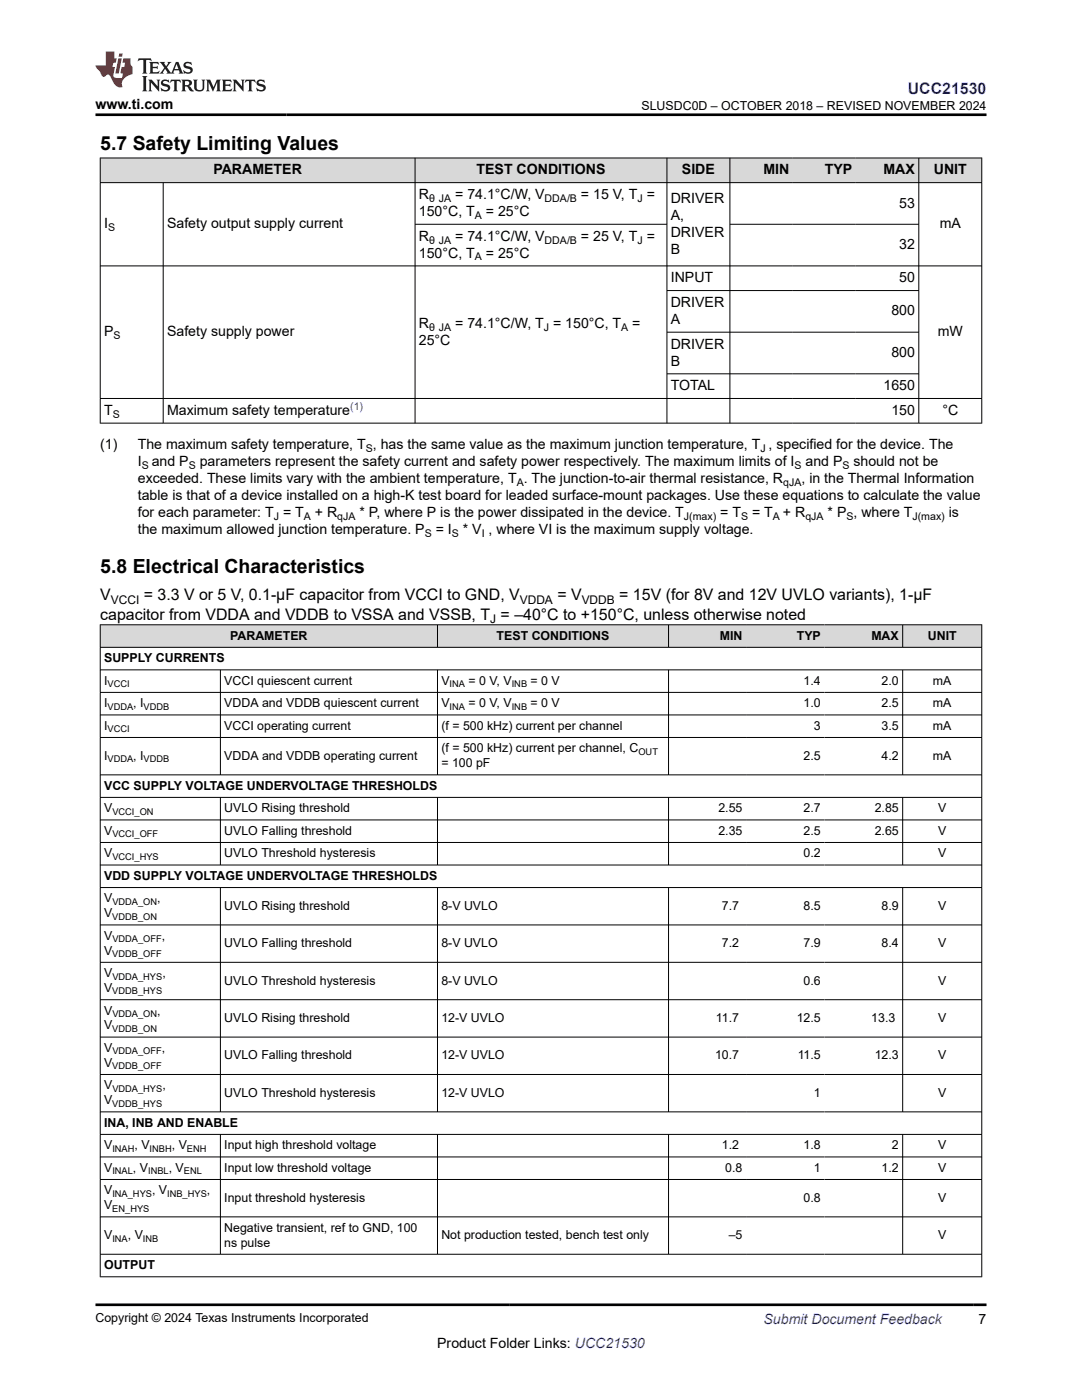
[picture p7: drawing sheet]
<svg xmlns="http://www.w3.org/2000/svg" width="216mm" height="279mm" viewBox="0 0 216 279" stroke-linecap="round" stroke-linejoin="round" font-family="sans-serif">
<defs><g id="words">
<g font-size="3.9">
<text x="20" y="29.9">5.7 Safety Limiting Values</text>
<text x="20" y="114.4">5.8 Electrical Characteristics</text>
</g>
<text font-size="3.2" fill="#00f" x="181.1" y="18.7">UCC21530</text>
<g font-size="3.2">
<text x="20" y="119.8">V</text>
<text x="28.7" y="119.8">= 3.3 V or 5 V, 0.1-µF capacitor from VCCI to GND, V</text>
<text x="111.2" y="119.8">= V</text>
<text x="123.6" y="119.8">= 15V (for 8V and 12V UVLO variants), 1-µF</text>
<text x="20" y="123.6">capacitor from VDDA and VDDB to VSSA and VSSB, T = –40°C to +150°C, unless otherwise noted</text>
</g>
<g font-size="2.8">
<text x="19" y="21.8">www.ti.com</text>
<text x="42.6" y="34.8">PARAMETER</text>
<text x="95.1" y="34.8">TEST CONDITIONS</text>
<text x="136.1" y="34.8">SIDE</text>
<text x="152.3" y="34.8">MIN</text>
<text x="164.6" y="34.8">TYP</text>
<text x="176.3" y="34.8">MAX</text>
<text x="186.3" y="34.8">UNIT</text>
<text x="83.6" y="39.7">R</text>
<text x="90.8" y="39.7">= 74.1°C/W, V</text>
<text x="115.9" y="39.7">= 15 V, T =</text>
<text x="133.8" y="40.5">DRIVER</text>
<text x="179.4" y="41.4">53</text>
<text x="20.8" y="45.6">I</text>
<text x="33.3" y="45.6">Safety output supply current</text>
<text x="83.6" y="43.1">150°C, T</text>
<text x="97" y="43.1">= 25°C</text>
<text x="133.8" y="43.9">A,</text>
<text x="133.8" y="47.3">DRIVER</text>
<text x="187.5" y="45.6">mA</text>
<text x="83.6" y="51.4">150°C, T</text>
<text x="83.6" y="48">R</text>
<text x="90.8" y="48">= 74.1°C/W, V</text>
<text x="97" y="51.4">= 25°C</text>
<text x="115.9" y="48">= 25 V, T =</text>
<text x="133.8" y="50.7">B</text>
<text x="179.4" y="49.7">32</text>
<text x="133.8" y="56.3">INPUT</text>
<text x="179.4" y="56.3">50</text>
<text x="83.6" y="65.4">R</text>
<text x="90.8" y="65.4">= 74.1°C/W, T = 150°C, T</text>
<text x="126.2" y="65.4">=</text>
<text x="133.8" y="61.3">DRIVER</text>
<text x="133.8" y="64.6">A</text>
<text x="177.9" y="63">800</text>
<text x="20.8" y="67.1">P</text>
<text x="33.3" y="67.1">Safety supply power</text>
<text x="83.6" y="68.8">25°C</text>
<text x="133.8" y="69.6">DRIVER</text>
<text x="177.9" y="71.3">800</text>
<text x="187.1" y="67.1">mW</text>
<text x="133.8" y="73">B</text>
<text x="133.8" y="77.9">TOTAL</text>
<text x="176.3" y="77.9">1650</text>
<text x="20.8" y="82.8">T</text>
<text x="33.3" y="82.8">Maximum safety temperature</text>
<text x="177.9" y="82.8">150</text>
<text x="188" y="82.8">°C</text>
<text x="20" y="89.6">(1)</text>
<text x="27.5" y="89.6">The maximum safety temperature, T , has the same value as the maximum junction temperature, T , specified for the device. The</text>
<text x="27.5" y="93">I</text>
<text x="30.3" y="93">and P</text>
<text x="39.9" y="93">parameters represent the safety current and safety power respectively. The maximum limits of I</text>
<text x="160.7" y="93">and P</text>
<text x="170.3" y="93">should not be</text>
<text x="27.5" y="99.8">table is that of a device installed on a high-K test board for leaded surface-mount packages. Use these equations to calculate the value</text>
<text x="27.5" y="96.4">exceeded. These limits vary with the ambient temperature, T . The junction-to-air thermal resistance, R</text>
<text x="159.9" y="96.4">, in the Thermal Information</text>
<text x="27.5" y="103.1">for each parameter: T = T</text>
<text x="27.5" y="106.5">the maximum allowed junction temperature. P</text>
<text x="62.8" y="103.1">+ R</text>
<text x="71.7" y="103.1">* P, where P is the power dissipated in the device. T</text>
<text x="87" y="106.5">= I</text>
<text x="92.4" y="106.5">* V , where VI is the maximum supply voltage.</text>
<text x="143.7" y="103.1">= T</text>
<text x="150.1" y="103.1">= T</text>
<text x="156.2" y="103.1">+ R</text>
<text x="165.1" y="103.1">* P , where T</text>
<text x="189.3" y="103.1">is</text>
<text x="87.2" y="269">Product Folder Links: UCC21530</text>
<text x="195.3" y="264.2">7</text>
</g>
<text font-size="2.8" fill="#00f" x="152.4" y="264.2">Submit Document Feedback</text>
<g font-size="2.5">
<text x="128" y="21.9">SLUSDC0D – OCTOBER 2018 – REVISED NOVEMBER 2024</text>
<text x="45.9" y="127.6">PARAMETER</text>
<text x="99.1" y="127.6">TEST CONDITIONS</text>
<text x="143.6" y="127.6">MIN</text>
<text x="159" y="127.6">TYP</text>
<text x="173.9" y="127.6">MAX</text>
<text x="185.1" y="127.6">UNIT</text>
<text x="20.8" y="132.1">SUPPLY CURRENTS</text>
<text x="20.8" y="136.6">I</text>
<text x="44.7" y="136.6">VCCI quiescent current</text>
<text x="88.1" y="136.6">V</text>
<text x="93.5" y="136.6">= 0 V, V</text>
<text x="105.9" y="136.6">= 0 V</text>
<text x="160.4" y="136.6">1.4</text>
<text x="175.9" y="136.6">2.0</text>
<text x="186.2" y="136.6">mA</text>
<text x="20.8" y="141.1">I</text>
<text x="26.6" y="141.1">, I</text>
<text x="44.7" y="141.1">VDDA and VDDB quiescent current</text>
<text x="88.1" y="141.1">V</text>
<text x="93.5" y="141.1">= 0 V, V</text>
<text x="105.9" y="141.1">= 0 V</text>
<text x="160.4" y="141.1">1.0</text>
<text x="175.9" y="141.1">2.5</text>
<text x="186.2" y="141.1">mA</text>
<text x="20.8" y="145.6">I</text>
<text x="44.7" y="145.6">VCCI operating current</text>
<text x="88.1" y="145.6">(f = 500 kHz) current per channel</text>
<text x="162.4" y="145.6">3</text>
<text x="175.9" y="145.6">3.5</text>
<text x="186.2" y="145.6">mA</text>
<text x="20.8" y="151.6">I</text>
<text x="26.6" y="151.6">, I</text>
<text x="44.7" y="151.6">VDDA and VDDB operating current</text>
<text x="88.1" y="153.1">= 100 pF</text>
<text x="88.1" y="150.1">(f = 500 kHz) current per channel, C</text>
<text x="160.4" y="151.6">2.5</text>
<text x="175.9" y="151.6">4.2</text>
<text x="186.2" y="151.6">mA</text>
<text x="20.8" y="157.6">VCC SUPPLY VOLTAGE UNDERVOLTAGE THRESHOLDS</text>
<text x="20.8" y="162.1">V</text>
<text x="20.8" y="166.6">V</text>
<text x="44.7" y="162.1">UVLO Rising threshold</text>
<text x="44.7" y="166.6">UVLO Falling threshold</text>
<text x="143.4" y="162.1">2.55</text>
<text x="143.4" y="166.6">2.35</text>
<text x="160.4" y="162.1">2.7</text>
<text x="160.4" y="166.6">2.5</text>
<text x="174.5" y="162.1">2.85</text>
<text x="174.5" y="166.6">2.65</text>
<text x="187.2" y="162.1">V</text>
<text x="187.2" y="166.6">V</text>
<text x="20.8" y="171.1">V</text>
<text x="44.7" y="171.1">UVLO Threshold hysteresis</text>
<text x="160.4" y="171.1">0.2</text>
<text x="187.2" y="171.1">V</text>
<text x="20.8" y="175.6">VDD SUPPLY VOLTAGE UNDERVOLTAGE THRESHOLDS</text>
<text x="20.8" y="183.1">V</text>
<text x="20.8" y="180.1">V</text>
<text x="31.4" y="180.1">,</text>
<text x="44.7" y="181.6">UVLO Rising threshold</text>
<text x="88.1" y="181.6">8-V UVLO</text>
<text x="144" y="181.6">7.7</text>
<text x="160.4" y="181.6">8.5</text>
<text x="175.9" y="181.6">8.9</text>
<text x="187.2" y="181.6">V</text>
<text x="20.8" y="190.5">V</text>
<text x="20.8" y="187.6">V</text>
<text x="32.3" y="187.6">,</text>
<text x="44.7" y="189">UVLO Falling threshold</text>
<text x="88.1" y="189">8-V UVLO</text>
<text x="144" y="189">7.2</text>
<text x="160.4" y="189">7.9</text>
<text x="175.9" y="189">8.4</text>
<text x="187.2" y="189">V</text>
<text x="20.8" y="198">V</text>
<text x="20.8" y="195">V</text>
<text x="32.4" y="195">,</text>
<text x="44.7" y="196.5">UVLO Threshold hysteresis</text>
<text x="88.1" y="196.5">8-V UVLO</text>
<text x="160.4" y="196.5">0.6</text>
<text x="187.2" y="196.5">V</text>
<text x="20.8" y="202.5">V</text>
<text x="31.4" y="202.5">,</text>
<text x="44.7" y="204">UVLO Rising threshold</text>
<text x="88.1" y="204">12-V UVLO</text>
<text x="142.9" y="204">11.7</text>
<text x="159" y="204">12.5</text>
<text x="173.9" y="204">13.3</text>
<text x="187.2" y="204">V</text>
<text x="20.8" y="205.4">V</text>
<text x="20.8" y="209.9">V</text>
<text x="32.3" y="209.9">,</text>
<text x="20.8" y="212.9">V</text>
<text x="44.7" y="211.4">UVLO Falling threshold</text>
<text x="88.1" y="211.4">12-V UVLO</text>
<text x="142.7" y="211.4">10.7</text>
<text x="159.2" y="211.4">11.5</text>
<text x="174.5" y="211.4">12.3</text>
<text x="187.2" y="211.4">V</text>
<text x="20.8" y="220.4">V</text>
<text x="20.8" y="217.4">V</text>
<text x="32.4" y="217.4">,</text>
<text x="44.7" y="218.9">UVLO Threshold hysteresis</text>
<text x="88.1" y="218.9">12-V UVLO</text>
<text x="162.4" y="218.9">1</text>
<text x="187.2" y="218.9">V</text>
<text x="20.8" y="224.9">INA, INB AND ENABLE</text>
<text x="20.8" y="229.4">V</text>
<text x="20.8" y="233.9">V</text>
<text x="26.5" y="233.9">, V</text>
<text x="26.8" y="229.4">, V</text>
<text x="33.7" y="233.9">, V</text>
<text x="34.3" y="229.4">, V</text>
<text x="44.7" y="229.4">Input high threshold voltage</text>
<text x="44.7" y="233.9">Input low threshold voltage</text>
<text x="144" y="229.4">1.2</text>
<text x="144.7" y="233.9">0.8</text>
<text x="160.4" y="229.4">1.8</text>
<text x="162.4" y="233.9">1</text>
<text x="175.9" y="233.9">1.2</text>
<text x="178" y="229.4">2</text>
<text x="187.2" y="229.4">V</text>
<text x="187.2" y="233.9">V</text>
<text x="20.8" y="238.4">V</text>
<text x="30.3" y="238.4">, V</text>
<text x="41.3" y="238.4">,</text>
<text x="44.7" y="239.8">Input threshold hysteresis</text>
<text x="160.4" y="239.8">0.8</text>
<text x="187.2" y="239.8">V</text>
<text x="20.8" y="241.3">V</text>
<text x="44.7" y="245.8">Negative transient, ref to GND, 100</text>
<text x="20.8" y="247.3">V</text>
<text x="25.5" y="247.3">, V</text>
<text x="44.7" y="248.8">ns pulse</text>
<text x="88.1" y="247.3">Not production tested, bench test only</text>
<text x="145.4" y="247.3">–5</text>
<text x="187.2" y="247.3">V</text>
<text x="20.8" y="253.3">OUTPUT</text>
<text x="19" y="263.9">Copyright © 2024 Texas Instruments Incorporated</text>
</g>
<g font-size="2.4">
<text x="22.1" y="120.5">VCCI</text>
<text x="97.8" y="124.3">J</text>
<text x="103.7" y="120.5">VDDA</text>
<text x="116.1" y="120.5">VDDB</text>
</g>
<g font-size="2.1">
<text x="85.6" y="40.3">θ JA</text>
<text x="108.7" y="40.3">DDA/B</text>
<text x="127.2" y="40.3">J</text>
<text x="21.6" y="46.1">S</text>
<text x="94.8" y="43.7">A</text>
<text x="85.6" y="48.6">θ JA</text>
<text x="94.8" y="52">A</text>
<text x="108.7" y="48.6">DDA/B</text>
<text x="127.2" y="48.6">J</text>
<text x="85.6" y="66">θ JA</text>
<text x="108.5" y="66">J</text>
<text x="124" y="66">A</text>
<text x="22.6" y="67.7">S</text>
<text x="22.5" y="83.4">S</text>
<text x="28.3" y="93.5">S</text>
<text x="37.7" y="93.5">S</text>
<text x="73" y="90.2">S</text>
<text x="151.7" y="90.2">J</text>
<text x="158.5" y="93.5">S</text>
<text x="168.1" y="93.5">S</text>
<text x="103.1" y="96.9">A</text>
<text x="156.3" y="96.9">qJA</text>
<text x="54.6" y="103.7">J</text>
<text x="60.6" y="103.7">A</text>
<text x="67.3" y="103.7">qJA</text>
<text x="84.8" y="107.1">S</text>
<text x="90.2" y="107.1">S</text>
<text x="96.1" y="107.1">I</text>
<text x="136.5" y="103.7">J(max)</text>
<text x="147.9" y="103.7">S</text>
<text x="154.2" y="103.7">A</text>
<text x="160.7" y="103.7">qJA</text>
<text x="168.9" y="103.7">S</text>
<text x="182.1" y="103.7">J(max)</text>
</g>
<text font-size="2.1" fill="#00f" x="69.9" y="81.9">(1)</text>
<g font-size="1.9">
<text x="21.5" y="137.1">VCCI</text>
<text x="89.7" y="137.1">INA</text>
<text x="102.1" y="137.1">INB</text>
<text x="21.5" y="141.6">VDDA</text>
<text x="28.7" y="141.6">VDDB</text>
<text x="89.7" y="141.6">INA</text>
<text x="102.1" y="141.6">INB</text>
<text x="21.5" y="146.1">VCCI</text>
<text x="21.5" y="152.1">VDDA</text>
<text x="28.7" y="152.1">VDDB</text>
<text x="127.4" y="150.6">OUT</text>
<text x="22.4" y="162.6">VCCI_ON</text>
<text x="22.4" y="167.1">VCCI_OFF</text>
<text x="22.4" y="171.6">VCCI_HYS</text>
<text x="22.4" y="183.5">VDDB_ON</text>
<text x="22.4" y="180.6">VDDA_ON</text>
<text x="22.4" y="191">VDDB_OFF</text>
<text x="22.4" y="188">VDDA_OFF</text>
<text x="22.4" y="195.5">VDDA_HYS</text>
<text x="22.4" y="198.5">VDDB_HYS</text>
<text x="22.4" y="203">VDDA_ON</text>
<text x="22.4" y="205.9">VDDB_ON</text>
<text x="22.4" y="213.4">VDDB_OFF</text>
<text x="22.4" y="210.4">VDDA_OFF</text>
<text x="22.4" y="220.9">VDDB_HYS</text>
<text x="22.4" y="217.9">VDDA_HYS</text>
<text x="22.4" y="229.8">INAH</text>
<text x="29.9" y="229.8">INBH</text>
<text x="37.3" y="229.8">ENH</text>
<text x="22.4" y="234.3">INAL</text>
<text x="22.4" y="238.8">INA_HYS</text>
<text x="29.6" y="234.3">INBL</text>
<text x="33.4" y="238.8">INB_HYS</text>
<text x="36.7" y="234.3">ENL</text>
<text x="22.4" y="241.8">EN_HYS</text>
<text x="22.4" y="247.8">INA</text>
<text x="28.5" y="247.8">INB</text>
</g>
</g></defs>
<g fill="#d8d8d8">
<path d="M20 31.5h175.9v5h-175.9z" fill-rule="evenodd"/>
<path d="M20.1 31.6h62.7v4.8h-62.7z" fill-rule="evenodd"/>
<path d="M82.9 31.6h50.1v4.8h-50.1z" fill-rule="evenodd"/>
<path d="M133.1 31.6h12.5v4.8h-12.5z" fill-rule="evenodd"/>
<path d="M145.7 31.6h12.5v4.8h-12.5z" fill-rule="evenodd"/>
<path d="M158.2 31.6h12.6v4.8h-12.6z" fill-rule="evenodd"/>
<path d="M170.8 31.6h12.5v4.8h-12.5z" fill-rule="evenodd"/>
<path d="M183.4 31.6h12.4v4.8h-12.4z" fill-rule="evenodd"/>
</g>
<g fill="none" stroke="#000" stroke-width=".2">
<path d="M19.9 31.5h176.1M19.9 36.5h176.1M20 31.5v53M32.6 36.5v48M82.8 31.5v53M133.1 31.5v53M145.6 31.5v53M183.3 31.5v53M195.9 31.5v53M19.9 53.1h176.1M82.8 44.8h50.3M133.1 58h50.3"/>
<path d="M145.6 44.8h37.8M19.9 79.5h176.1M133.1 66.3h50.3M133.1 74.6h50.3M19.9 84.4h176.1"/>
</g>
<g fill="#d8d8d8">
<path d="M20 124.7h175.9v4.5h-175.9z" fill-rule="evenodd"/>
<path d="M20.1 124.8h67.1v4.3h-67.1z" fill-rule="evenodd"/>
<path d="M87.4 124.8h45.9v4.3h-45.9z" fill-rule="evenodd"/>
<path d="M133.5 124.8h15.4v4.3h-15.4z" fill-rule="evenodd"/>
<path d="M148.9 124.8h15.6v4.3h-15.6z" fill-rule="evenodd"/>
<path d="M164.5 124.8h15.6v4.3h-15.6z" fill-rule="evenodd"/>
<path d="M180.2 124.8h15.6v4.3h-15.6z" fill-rule="evenodd"/>
</g>
<g fill="none" stroke="#000" stroke-width=".2">
<path d="M19.9 124.7h176.1M19.9 129.2h176.1M19.9 133.7h176.1M19.9 138.2h176.1M20 124.6v130.3M44 133.7v21M87.3 124.6v4.6M87.3 133.7v21M133.4 124.6v4.6M133.4 133.7v21M180.1 124.6v4.6M180.1 133.7v21"/>
<path d="M195.9 124.6v130.3M19.9 142.7h176.1M19.9 147.2h176.1M19.9 154.6h176.1M19.9 159.1h176.1M44 159.1v13.6M87.3 159.1v13.6M133.4 159.1v13.6M180.1 159.1v13.6M19.9 163.6h176.1M19.9 168.1h176.1M19.9 172.6h176.1"/>
<path d="M19.9 177.1h176.1M44 177.1v44.9M87.3 177.1v44.9M133.4 177.1v44.9M180.1 177.1v44.9M19.9 184.6h176.1M19.9 192.1h176.1M19.9 199.5h176.1M19.9 207h176.1M19.9 214.4h176.1M19.9 221.9h176.1M19.9 226.4h176.1"/>
<path d="M19.9 230.9h176.1M19.9 235.4h176.1M44 226.4v24M87.3 226.4v24M133.4 226.4v24M180.1 226.4v24M19.9 242.9h176.1M19.9 250.3h176.1M19.9 254.8h176.1"/>
</g>
<path d="M27.7 11.6l-.2 .6 .5-.2h.6v.1v2.2l-.2 .4h1l-.2-.4v-2.2v-.1h.5l.5 .2-.1-.6zM29.8 12.4l.2 .3v1.6l-.2 .4h1.9l.1-.6a1.08 1.08 0 0 1-1.3 .2v-.7h.6l.4 .2v-.7l-.4 .2h-.6v-.5l.2-.2a1 1 0 0 1 1 .3l-.1-.5zM31.8 12.4l1 1.1-1 1.2h.9l-.2-.2 .4-.8 .5 .8-.2 .2h1.6l-.2-.2 .1-.5h1l.1 .5-.1 .2h.9l-.2-.4-.8-1.9h-.5l-1 2.1-.8-1.1 .9-1h-.8l.2 .2-.5 .6-.3-.6 .1-.2zM35.2 12.8l.4 1h-.8zM36.8 12.5a.65 .65 0 0 0-.2 .7 .65 .65 0 0 0 .6 .5l.7 .1 .1 .3a.79 .79 0 0 1-.7 .4 .79 .79 0 0 1-.7-.5l.1 .7 .2-.1a.93 .93 0 0 0 1.1 0 .93 .93 0 0 0 .4-.9 1.46 1.46 0 0 0-1.2-.6l-.1-.3a1.09 1.09 0 0 1 1.2 .2l-.2-.6-.1 .1-.6-.2zM28.4 15.2l.2 .4v2.2l-.2 .4h1l-.2-.4v-2.2l.2-.4zM29.6 15.9l.2 .4v1.5l-.2 .4h.8l-.3-.4v-1.3l1.7 1.8v-2l.2-.4h-.8l.2 .2 .1 1.1-1.2-1.3zM32.3 16a.65 .65 0 0 0-.2 .8 .65 .65 0 0 0 .7 .4l.6 .2 .1 .2a.79 .79 0 0 1-.7 .4 .79 .79 0 0 1-.7-.5l.1 .7 .2-.1a.93 .93 0 0 0 1.1 .1 .93 .93 0 0 0 .4-1 1.46 1.46 0 0 0-1.2-.5l-.1-.4a1.09 1.09 0 0 1 1.2 .2l-.2-.6-.1 .1-.6-.1zM34.1 15.9l-.1 .6a.63 .63 0 0 1 .7-.3l.1 1.6-.3 .4h1l-.2-.4v-1.6a.66 .66 0 0 1 .8 .3l-.1-.6zM36.2 15.9l.2 .4v1.5l-.2 .4h.9l-.2-.2v-.7h.5l.1 .2a.79 .79 0 0 0 1.2 .6l-1-.9a.61 .61 0 0 0 .6-.6 .61 .61 0 0 0-.5-.7zM36.9 16.2h.2a.47 .47 0 0 1 .5 .1 .47 .47 0 0 1 .1 .5l-.2 .1-.6 .1zM38.5 15.9l.2 .2a2.27 2.27 0 0 0 .4 2 1.04 1.04 0 0 0 1.7-.7v-1.3l.2-.2h-.8l.2 .4v1.1a.6 .6 0 0 1-.6 .6 .6 .6 0 0 1-.6-.6v-1.1l.3-.4zM41.1 15.9l.2 .4v1.5l-.2 .4h.7l-.2-.4v-1.4l.9 1.9 .8-1.9v1.4l-.2 .4h1l-.3-.4v-1.5l.3-.4h-.8l-.7 1.5-.7-1.5zM44.3 15.9l.2 .4v1.5l-.2 .4h1.9l.1-.6a1.09 1.09 0 0 1-1.3 .2v-.7h.6l.4 .2v-.6l-.4 .2h-.6v-.6l.2-.1a1.01 1.01 0 0 1 1 .3l-.1-.6zM46.4 15.9l.3 .4v1.5l-.3 .4h.8l-.2-.4v-1.3l1.6 1.8v-2l.2-.4h-.7l.2 .2v1.1l-1.2-1.3zM49 15.9l-.1 .6a.63 .63 0 0 1 .8-.3v1.6l-.3 .4h1l-.2-.4v-1.6a.66 .66 0 0 1 .8 .3l-.1-.6zM51.4 16a.65 .65 0 0 0-.2 .8 .65 .65 0 0 0 .6 .4l.6 .2 .2 .2a.79 .79 0 0 1-.8 .4 .79 .79 0 0 1-.6-.5l.1 .7 .2-.1a.93 .93 0 0 0 1 .1 .93 .93 0 0 0 .5-1 1.46 1.46 0 0 0-1.3-.5l-.1-.4a1.09 1.09 0 0 1 1.3 .2l-.2-.6-.2 .1-.5-.1z" fill="#231f20"/>
<path d="M21.1 10.3v2.7h-2.1l.1 .4 .9 1a.95 .95 0 0 0 .9 .9 .59 .59 0 0 1 .6-.4 .59 .59 0 0 1 .5 .3l.4 .8a1.59 1.59 0 0 0 2.1 1.4 1.61 1.61 0 0 1 1-2.3l1-.3-.1-1.5a1.59 1.59 0 0 1-.4-1.7h-1.4l-.2 .9h.5l-.1 .9h-.5l-.2 .9v.3l.4 .1-.2 .9h-.6a.73 .73 0 0 1-1.1-.7l.3-1.5h-.5l.2-.9h.5l.2-.9h-.5v-1.3zM23.6 11.6l-.6 3.1h.7l.6-3.1zM23.8 10.7l-.1 .6h.7l.1-.6z" fill="#ed1c24"/>
<path d="M19 22.9h177.8M19 260.4h177.8" fill="none" stroke="#000" stroke-width=".53"/>
<use href="#words"/>
</svg>
